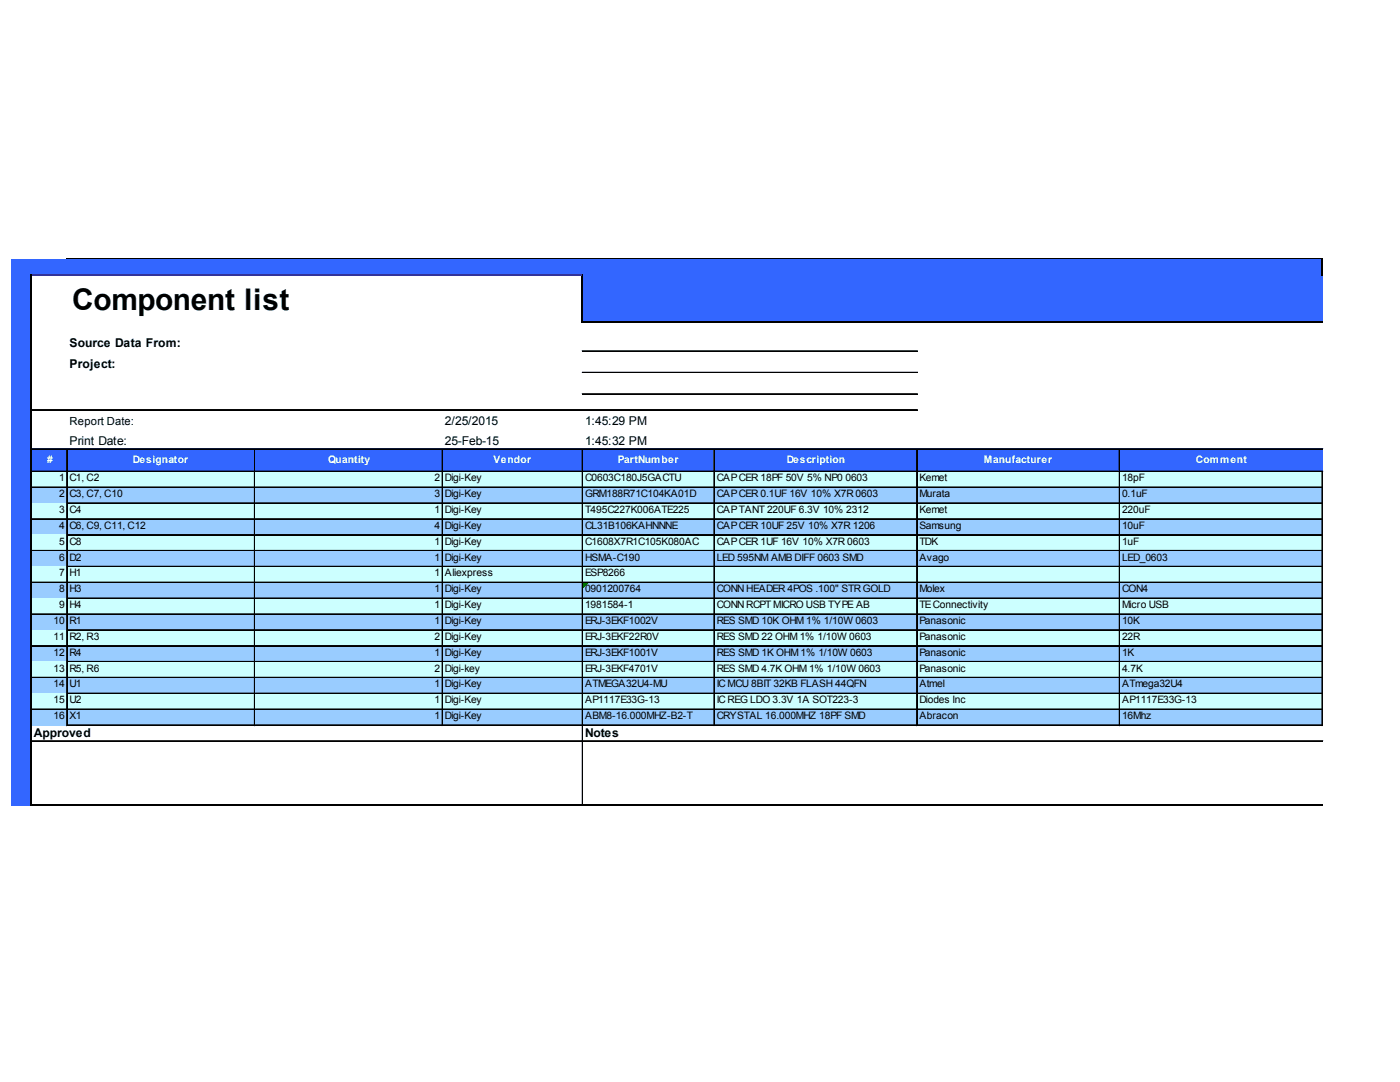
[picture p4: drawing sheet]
<svg xmlns="http://www.w3.org/2000/svg" width="279mm" height="216mm" viewBox="0 0 279 216" stroke-linecap="round" stroke-linejoin="round" font-family="sans-serif">
<defs><g id="words">
<text font-size="6" x="14.4" y="61.8">Component list</text>
<g font-size="2.4">
<text x="13.9" y="69.2">Source Data From:</text>
<text x="13.9" y="73.5">Project:</text>
<text x="13.9" y="88.7">Print Date:</text>
<text x="88.8" y="84.8">2/25/2015</text>
<text x="88.8" y="88.7">25-Feb-15</text>
<text x="116.8" y="84.8">1:45:29 PM</text>
<text x="116.8" y="88.7">1:45:32 PM</text>
<text x="6.8" y="147">Approved</text>
<text x="116.8" y="147">Notes</text>
</g>
<text font-size="2.2" x="13.9" y="84.9">Report Date:</text>
<g font-size="2" fill="#fff">
<text x="9.4" y="92.3">#</text>
<text x="26.5" y="92.3">Designator</text>
<text x="65.5" y="92.3">Quantity</text>
<text x="98.5" y="92.3">Vendor</text>
<text x="123.3" y="92.3">PartNumber</text>
<text x="157" y="92.3">Description</text>
<text x="196.3" y="92.3">Manufacturer</text>
<text x="238.7" y="92.3">Comment</text>
</g>
<g font-size="2">
<text x="11.8" y="96">1</text>
<text x="11.8" y="99.2">2</text>
<text x="13.9" y="96">C1, C2</text>
<text x="13.9" y="99.2">C3, C7, C10</text>
<text x="86.7" y="96">2</text>
<text x="86.7" y="99.2">3</text>
<text x="88.8" y="96">Digi-Key</text>
<text x="88.8" y="99.2">Digi-Key</text>
<text x="116.8" y="96">C0603C180J5GACTU</text>
<text x="116.8" y="99.2">GRM188R71C104KA01D</text>
<text x="143" y="96">CAPCER 18PF 50V 5% NP0</text>
<text x="143" y="99.2">CAPCER 0.1UF 16V 10% X7R 0603</text>
<text x="168.7" y="96">0603</text>
<text x="183.5" y="96">Kemet</text>
<text x="183.5" y="99.2">Murata</text>
<text x="223.9" y="96">18pF</text>
<text x="223.9" y="99.2">0.1uF</text>
<text x="11.8" y="102.4">3</text>
<text x="11.8" y="105.5">4</text>
<text x="13.9" y="102.4">C4</text>
<text x="13.9" y="105.5">C6, C9, C11, C12</text>
<text x="86.7" y="102.4">1</text>
<text x="86.7" y="105.5">4</text>
<text x="88.8" y="102.4">Digi-Key</text>
<text x="88.8" y="105.5">Digi-Key</text>
<text x="116.8" y="102.4">T495C227K006ATE225</text>
<text x="116.8" y="105.5">CL31B106KAHNNNE</text>
<text x="143" y="102.4">CAPTANT 220UF 6.3V 10% 2312</text>
<text x="143" y="105.5">CAPCER 10UF 25V 10% X7R 1206</text>
<text x="183.5" y="102.4">Kemet</text>
<text x="183.5" y="105.5">Samsung</text>
<text x="223.9" y="102.4">220uF</text>
<text x="223.9" y="105.5">10uF</text>
<text x="11.8" y="108.7">5</text>
<text x="11.8" y="111.9">6</text>
<text x="13.9" y="108.7">C8</text>
<text x="13.9" y="111.9">D2</text>
<text x="86.7" y="108.7">1</text>
<text x="86.7" y="111.9">1</text>
<text x="88.8" y="108.7">Digi-Key</text>
<text x="88.8" y="111.9">Digi-Key</text>
<text x="116.8" y="108.7">C1608X7R1C105K080AC</text>
<text x="116.8" y="111.9">HSMA-C190</text>
<text x="143" y="108.7">CAPCER 1UF 16V 10% X7R 0603</text>
<text x="143" y="111.9">LED 595NM AMB DIFF 0603 SMD</text>
<text x="183.5" y="108.7">TDK</text>
<text x="183.5" y="111.9">Avago</text>
<text x="223.9" y="108.7">1uF</text>
<text x="223.9" y="111.9">LED_0603</text>
<text x="11.8" y="115">7</text>
<text x="11.8" y="118.2">8</text>
<text x="13.9" y="115">H1</text>
<text x="13.9" y="118.2">H3</text>
<text x="86.7" y="115">1</text>
<text x="86.7" y="118.2">1</text>
<text x="88.8" y="115">Aliexpress</text>
<text x="88.8" y="118.2">Digi-Key</text>
<text x="116.8" y="115">ESP8266</text>
<text x="116.8" y="118.2">0901200764</text>
<text x="143" y="118.2">CONNHEADER 4POS .100&quot; STRGOLD</text>
<text x="183.5" y="118.2">Molex</text>
<text x="223.9" y="118.2">CON4</text>
<text x="10.7" y="124.5">10</text>
<text x="11.8" y="121.4">9</text>
<text x="13.9" y="121.4">H4</text>
<text x="13.9" y="124.5">R1</text>
<text x="86.7" y="121.4">1</text>
<text x="86.7" y="124.5">1</text>
<text x="88.8" y="121.4">Digi-Key</text>
<text x="88.8" y="124.5">Digi-Key</text>
<text x="116.8" y="121.4">1981584-1</text>
<text x="116.8" y="124.5">ERJ-3EKF1002V</text>
<text x="143" y="121.4">CONNRCPTMICRO USB TYPE AB</text>
<text x="143" y="124.5">RES SMD 10K OHM1% 1/10W 0603</text>
<text x="183.5" y="121.4">TEConnectivity</text>
<text x="183.5" y="124.5">Panasonic</text>
<text x="223.9" y="121.4">Micro USB</text>
<text x="223.9" y="124.5">10K</text>
<text x="10.7" y="127.7">11</text>
<text x="10.7" y="130.8">12</text>
<text x="13.9" y="127.7">R2, R3</text>
<text x="13.9" y="130.8">R4</text>
<text x="86.7" y="127.7">2</text>
<text x="86.7" y="130.8">1</text>
<text x="88.8" y="127.7">Digi-Key</text>
<text x="88.8" y="130.8">Digi-Key</text>
<text x="116.8" y="127.7">ERJ-3EKF22R0V</text>
<text x="116.8" y="130.8">ERJ-3EKF1001V</text>
<text x="143" y="127.7">RES SMD 22 OHM1% 1/10W 0603</text>
<text x="143" y="130.8">RES SMD 1K OHM1% 1/10W 0603</text>
<text x="183.5" y="127.7">Panasonic</text>
<text x="183.5" y="130.8">Panasonic</text>
<text x="223.9" y="127.7">22R</text>
<text x="223.9" y="130.8">1K</text>
<text x="10.7" y="134">13</text>
<text x="10.7" y="137.2">14</text>
<text x="13.9" y="134">R5, R6</text>
<text x="13.9" y="137.2">U1</text>
<text x="86.7" y="134">2</text>
<text x="86.7" y="137.2">1</text>
<text x="88.8" y="134">Digi-key</text>
<text x="88.8" y="137.2">Digi-Key</text>
<text x="116.8" y="134">ERJ-3EKF4701V</text>
<text x="116.8" y="137.2">ATMEGA32U4-MU</text>
<text x="143" y="134">RES SMD 4.7K OHM1% 1/10W 0603</text>
<text x="143" y="137.2">ICMCU 8BIT 32KB FLASH 44QFN</text>
<text x="183.5" y="134">Panasonic</text>
<text x="183.5" y="137.2">Atmel</text>
<text x="223.9" y="134">4.7K</text>
<text x="223.9" y="137.2">ATmega32U4</text>
<text x="10.7" y="140.3">15</text>
<text x="10.7" y="143.5">16</text>
<text x="13.9" y="140.3">U2</text>
<text x="13.9" y="143.5">X1</text>
<text x="86.7" y="140.3">1</text>
<text x="86.7" y="143.5">1</text>
<text x="88.8" y="140.3">Digi-Key</text>
<text x="88.8" y="143.5">Digi-Key</text>
<text x="116.8" y="140.3">AP1117E33G-13</text>
<text x="116.8" y="143.5">ABM8-16.000MHZ-B2-T</text>
<text x="143" y="140.3">ICREG LDO 3.3V 1A SOT223-3</text>
<text x="143" y="143.5">CRYSTAL 16.000MHZ 18PF SMD</text>
<text x="183.5" y="140.3">Diodes Inc</text>
<text x="183.5" y="143.5">Abracon</text>
<text x="223.9" y="140.3">AP1117E33G-13</text>
<text x="223.9" y="143.5">16Mhz</text>
</g>
</g></defs>
<g fill="#36f">
<path d="M2.3 51.7h261.7v3.4h-261.7z"/>
<path d="M2.3 54.9h4.1v9.5h-4.1z"/>
</g>
<path d="M6.2 54.9h110.2v9.5h-110.2z" fill="#fff"/>
<g fill="#36f">
<path d="M116.2 54.9h147.8v9.5h-147.8z"/>
<path d="M2.3 64.2h4.1v25.5h-4.1z"/>
</g>
<path d="M6.2 64.2h257.8v25.5h-257.8z" fill="#fff"/>
<g fill="#36f">
<path d="M2.3 89.5h261.7v4.7h-261.7z"/>
<path d="M2.3 94h4.1v3.4h-4.1z"/>
</g>
<path d="M6.2 94h257.8v3.4h-257.8z" fill="#cff"/>
<path d="M2.3 97.2h4.1v3.3h-4.1z" fill="#36f"/>
<path d="M6.2 97.2h257.8v3.3h-257.8z" fill="#9cf"/>
<path d="M2.3 100.3h4.1v3.4h-4.1z" fill="#36f"/>
<path d="M6.2 100.3h257.8v3.4h-257.8z" fill="#cff"/>
<path d="M2.3 103.5h4.1v3.3h-4.1z" fill="#36f"/>
<path d="M6.2 103.5h257.8v3.3h-257.8z" fill="#9cf"/>
<path d="M2.3 106.7h4.1v3.3h-4.1z" fill="#36f"/>
<path d="M6.2 106.7h257.8v3.3h-257.8z" fill="#cff"/>
<path d="M2.3 109.8h4.1v3.4h-4.1z" fill="#36f"/>
<path d="M6.2 109.8h257.8v3.4h-257.8z" fill="#9cf"/>
<path d="M2.3 113h4.1v3.3h-4.1z" fill="#36f"/>
<path d="M6.2 113h257.8v3.3h-257.8z" fill="#cff"/>
<path d="M2.3 116.2h4.1v3.3h-4.1z" fill="#36f"/>
<path d="M6.2 116.2h257.8v3.3h-257.8z" fill="#9cf"/>
<path d="M116.4 116.3h.9" fill="none" stroke="#008000" stroke-width=".2"/>
<path d="M116.4 116.3h.9v.2h-.9z" fill="#008000"/>
<path d="M116.4 116.5h.7" fill="none" stroke="#008000" stroke-width=".2"/>
<path d="M116.4 116.5h.7v.2h-.7z" fill="#008000"/>
<path d="M116.4 116.7h.5" fill="none" stroke="#008000" stroke-width=".2"/>
<path d="M116.4 116.7h.5v.2h-.5z" fill="#008000"/>
<path d="M116.4 116.9h.4" fill="none" stroke="#008000" stroke-width=".2"/>
<path d="M116.4 116.9h.4v.2h-.4z" fill="#008000"/>
<path d="M116.4 117.1h.2" fill="none" stroke="#008000" stroke-width=".2"/>
<path d="M116.4 117.1h.2v.2h-.2z" fill="#008000"/>
<path d="M2.3 119.3h4.1v3.4h-4.1z" fill="#36f"/>
<path d="M6.2 119.3h257.8v3.4h-257.8z" fill="#cff"/>
<path d="M2.3 122.5h4.1v3.3h-4.1z" fill="#36f"/>
<path d="M6.2 122.5h257.8v3.3h-257.8z" fill="#9cf"/>
<path d="M2.3 125.6h4.1v3.4h-4.1z" fill="#36f"/>
<path d="M6.2 125.6h257.8v3.4h-257.8z" fill="#cff"/>
<path d="M2.3 128.8h4.1v3.4h-4.1z" fill="#36f"/>
<path d="M6.2 128.8h257.8v3.4h-257.8z" fill="#9cf"/>
<path d="M2.3 132h4.1v3.3h-4.1z" fill="#36f"/>
<path d="M6.2 132h257.8v3.3h-257.8z" fill="#cff"/>
<path d="M2.3 135.1h4.1v3.4h-4.1z" fill="#36f"/>
<path d="M6.2 135.1h257.8v3.4h-257.8z" fill="#9cf"/>
<path d="M2.3 138.3h4.1v3.4h-4.1z" fill="#36f"/>
<path d="M6.2 138.3h257.8v3.4h-257.8z" fill="#cff"/>
<path d="M2.3 141.5h4.1v3.3h-4.1z" fill="#36f"/>
<path d="M6.2 141.5h257.8v3.3h-257.8z" fill="#9cf"/>
<path d="M2.3 144.6h4.1v16.2h-4.1z" fill="#36f"/>
<path d="M6.2 54.7v106.1M116.2 54.7v9.7M263.8 51.6v3.5M116.4 64.2h147.6M6.4 160.6h257.6" fill="none" stroke="#000" stroke-width=".37"/>
<g fill="none" stroke="#000" stroke-width=".2">
<path d="M13.3 51.6h250.3M13.3 51.7h250.3M116.2 70h66.9M116.2 70.1h66.9M116.2 74.3h66.9M116.2 74.4h66.9M116.2 78.6h66.9M6.4 97.2h6.9M6.4 97.3h6.9M6.4 81.7h176.7M6.4 81.8h176.7M6.4 89.5h257.6"/>
<path d="M6.4 89.6h257.6M6.4 94h257.6M6.4 94.1h257.6M13.3 89.7v55.1M13.4 89.7v55.1M13.5 97.2h37.3M13.5 97.3h37.3M50.8 89.7v55.1M50.9 89.7v55.1M51 97.2h37.2M51 97.3h37.2M88.2 89.7v55.1"/>
<path d="M88.3 89.7v55.1M88.4 97.2h27.8M88.4 97.3h27.8M116.2 89.7v70.8M116.3 89.7v70.8M116.4 97.2h26.1M116.4 97.3h26.1M142.5 89.7v55.1M142.6 89.7v55.1M142.7 97.2h40.2M142.7 97.3h40.2M182.9 89.7v55.1"/>
<path d="M183 89.7v55.1M183.1 97.2h40.3M183.1 97.3h40.3M223.4 89.7v55.1M223.5 89.7v55.1M223.6 97.2h40.2M223.6 97.3h40.2M263.8 94.2v50.6M263.9 94.2v50.6M6.4 103.5h6.9M6.4 103.6h6.9M6.4 109.8h6.9"/>
<path d="M6.4 109.9h6.9M6.4 116.2h6.9M13.5 100.3h37.3M13.5 100.4h37.3M13.5 103.5h37.3M13.5 103.6h37.3M13.5 106.7h37.3M13.5 106.8h37.3M13.5 109.8h37.3M13.5 109.9h37.3M13.5 113h37.3M13.5 113.1h37.3"/>
<path d="M13.5 116.2h37.3M13.5 119.3h37.3M13.5 119.4h37.3M51 100.3h37.2M51 100.4h37.2M51 103.5h37.2M51 103.6h37.2M51 106.7h37.2M51 106.8h37.2M51 109.8h37.2M51 109.9h37.2M51 113h37.2"/>
<path d="M51 113.1h37.2M51 116.2h37.2M51 119.3h37.2M51 119.4h37.2M88.4 100.3h27.8M88.4 100.4h27.8M88.4 103.5h27.8M88.4 103.6h27.8M88.4 106.7h27.8M88.4 106.8h27.8M88.4 109.8h27.8M88.4 109.9h27.8"/>
<path d="M88.4 113h27.8M88.4 113.1h27.8M88.4 116.2h27.8M88.4 119.3h27.8M88.4 119.4h27.8M116.4 100.3h26.1M116.4 100.4h26.1M116.4 103.5h26.1M116.4 103.6h26.1M116.4 106.7h26.1M116.4 106.8h26.1M116.4 109.8h26.1"/>
<path d="M116.4 109.9h26.1M116.4 113h26.1M116.4 113.1h26.1M116.4 116.2h26.1M116.4 119.3h26.1M116.4 119.4h26.1M142.7 100.3h40.2M142.7 100.4h40.2M142.7 103.5h40.2M142.7 103.6h40.2M142.7 106.7h40.2M142.7 106.8h40.2"/>
<path d="M142.7 109.8h40.2M142.7 109.9h40.2M142.7 113h40.2M142.7 113.1h40.2M142.7 116.2h40.2M142.7 119.3h40.2M142.7 119.4h40.2M183.1 100.3h40.3M183.1 100.4h40.3M183.1 103.5h40.3M183.1 103.6h40.3M183.1 106.7h40.3"/>
<path d="M183.1 106.8h40.3M183.1 109.8h40.3M183.1 109.9h40.3M183.1 113h40.3M183.1 113.1h40.3M183.1 116.2h40.3M183.1 119.3h40.3M183.1 119.4h40.3M223.6 100.3h40.2M223.6 100.4h40.2M223.6 103.5h40.2M223.6 103.6h40.2"/>
<path d="M223.6 106.7h40.2M223.6 106.8h40.2M223.6 109.8h40.2M223.6 109.9h40.2M223.6 113h40.2M223.6 113.1h40.2M223.6 116.2h40.2M223.6 119.3h40.2M223.6 119.4h40.2M6.4 122.5h6.9M6.4 122.6h6.9M6.4 128.8h6.9"/>
<path d="M6.4 128.9h6.9M6.4 135.1h6.9M6.4 135.2h6.9M13.5 122.5h37.3M13.5 122.6h37.3M13.5 125.6h37.3M13.5 125.7h37.3M13.5 128.8h37.3M13.5 128.9h37.3M13.5 132h37.3M13.5 132.1h37.3M13.5 135.1h37.3"/>
<path d="M13.5 135.2h37.3M13.5 138.3h37.3M13.5 138.4h37.3M51 122.5h37.2M51 122.6h37.2M51 125.6h37.2M51 125.7h37.2M51 128.8h37.2M51 128.9h37.2M51 132h37.2M51 132.1h37.2M51 135.1h37.2"/>
<path d="M51 135.2h37.2M51 138.3h37.2M51 138.4h37.2M88.4 122.5h27.8M88.4 122.6h27.8M88.4 125.6h27.8M88.4 125.7h27.8M88.4 128.8h27.8M88.4 128.9h27.8M88.4 132h27.8M88.4 132.1h27.8M88.4 135.1h27.8"/>
<path d="M88.4 135.2h27.8M88.4 138.3h27.8M88.4 138.4h27.8M116.4 122.5h26.1M116.4 122.6h26.1M116.4 125.6h26.1M116.4 125.7h26.1M116.4 128.8h26.1M116.4 128.9h26.1M116.4 132h26.1M116.4 132.1h26.1M116.4 135.1h26.1"/>
<path d="M116.4 135.2h26.1M116.4 138.3h26.1M116.4 138.4h26.1M142.7 122.5h40.2M142.7 122.6h40.2M142.7 125.6h40.2M142.7 125.7h40.2M142.7 128.8h40.2M142.7 128.9h40.2M142.7 132h40.2M142.7 132.1h40.2M142.7 135.1h40.2"/>
<path d="M142.7 135.2h40.2M142.7 138.3h40.2M142.7 138.4h40.2M183.1 122.5h40.3M183.1 122.6h40.3M183.1 125.6h40.3M183.1 125.7h40.3M183.1 128.8h40.3M183.1 128.9h40.3M183.1 132h40.3M183.1 132.1h40.3M183.1 135.1h40.3"/>
<path d="M183.1 135.2h40.3M183.1 138.3h40.3M183.1 138.4h40.3M223.6 122.5h40.2M223.6 122.6h40.2M223.6 125.6h40.2M223.6 125.7h40.2M223.6 128.8h40.2M223.6 128.9h40.2M223.6 132h40.2M223.6 132.1h40.2M223.6 135.1h40.2"/>
<path d="M223.6 135.2h40.2M223.6 138.3h40.2M223.6 138.4h40.2M6.4 141.5h6.9M6.4 141.6h6.9M6.4 147.8h257.6M6.4 147.9h257.6M13.5 141.5h37.3M13.5 141.6h37.3M13.5 144.6h37.3M13.5 144.7h37.3M51 141.5h37.2"/>
<path d="M51 141.6h37.2M51 144.6h91.5M51 144.7h91.5M88.4 141.5h27.8M88.4 141.6h27.8M116.4 141.5h26.1M116.4 141.6h26.1M142.7 141.5h40.2M142.7 141.6h40.2M142.7 144.6h40.2M142.7 144.7h40.2M183.1 141.5h40.3"/>
<path d="M183.1 141.6h40.3M183.1 144.6h40.3M183.1 144.7h40.3M223.6 141.5h40.2M223.6 141.6h40.2M223.6 144.6h40.2M223.6 144.7h40.2"/>
</g>
<path d="M6.4 54.9h109.6" fill="none" stroke="#339" stroke-width=".37"/>
<use href="#words"/>
</svg>
